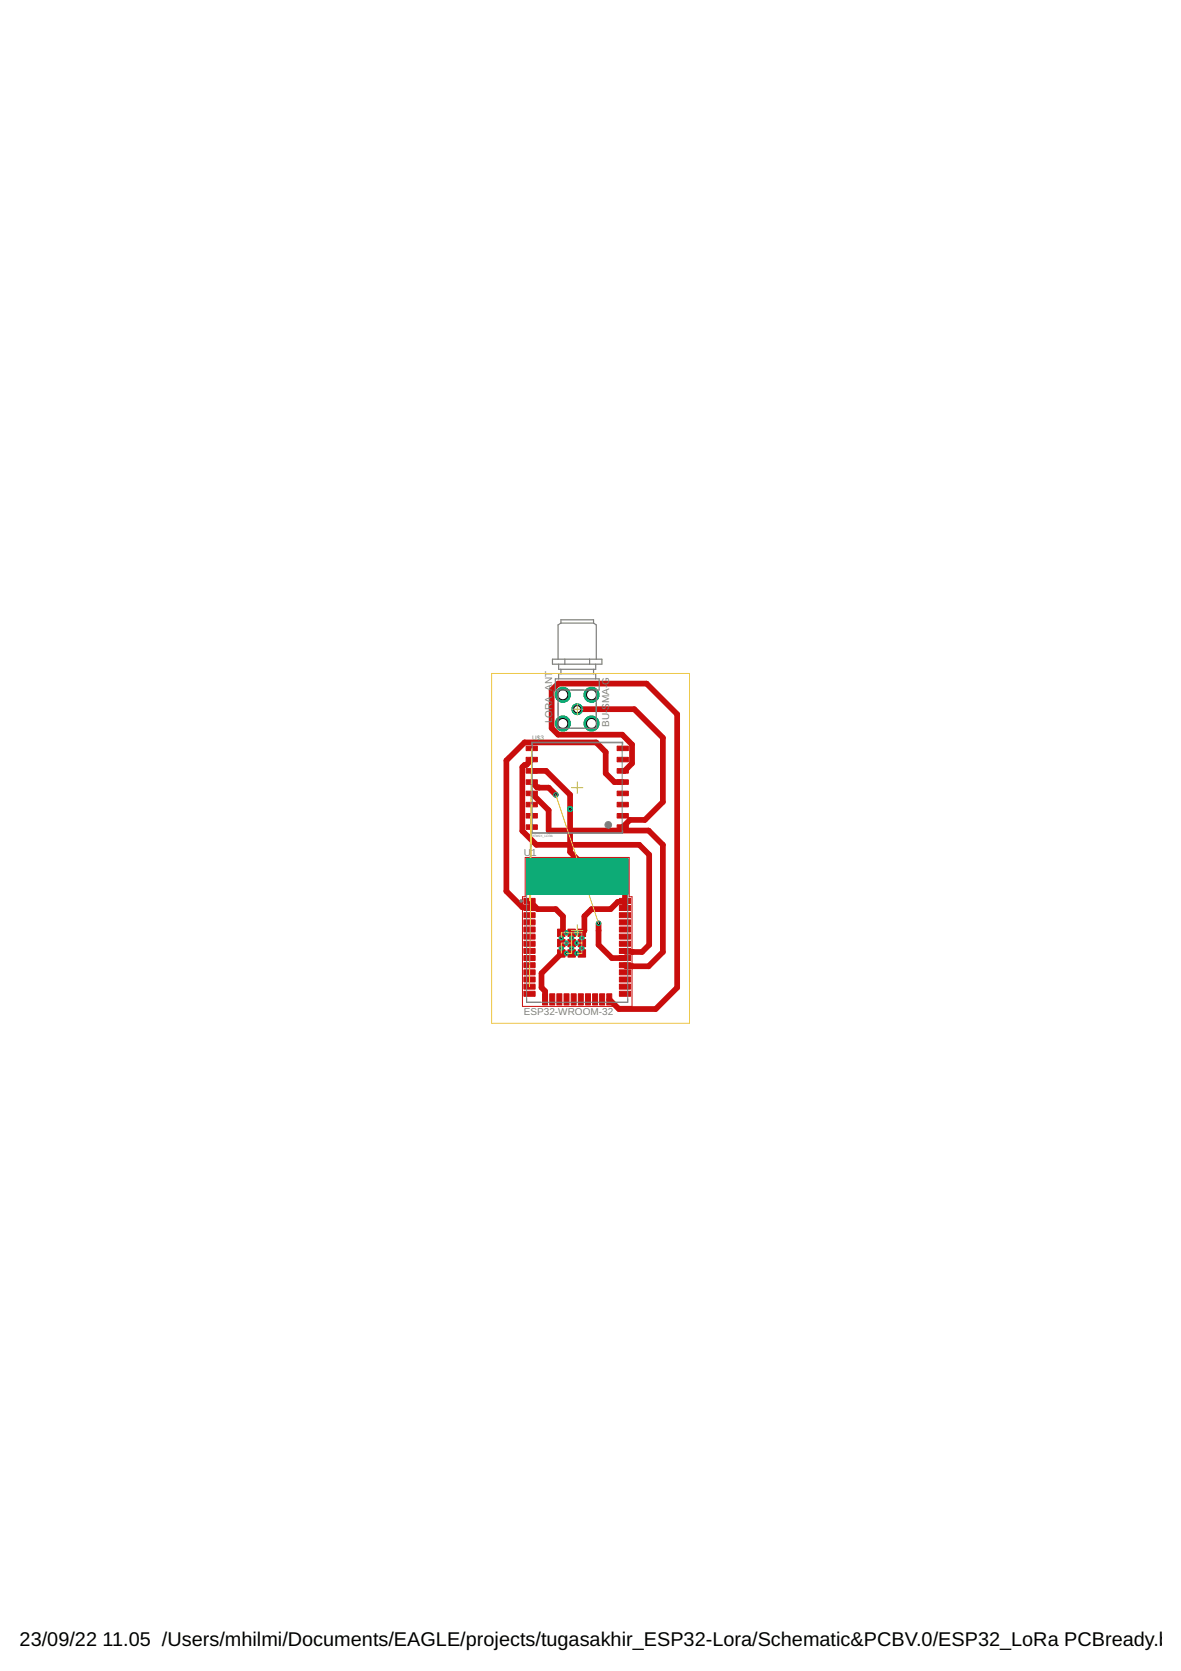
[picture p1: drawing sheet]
<svg xmlns="http://www.w3.org/2000/svg" width="210mm" height="297mm" viewBox="0 0 210 297" stroke-linecap="round" stroke-linejoin="round" font-family="sans-serif">
<defs><g id="words">
<g font-size="3.5">
<text x="3.5" y="292.5">23/09/22</text>
<text x="18.2" y="292.5">11.05 /Users/mhilmi/Documents/EAGLE/projects/tugasakhir_ESP32-Lora/Schematic&amp;PCBV.0/ESP32_LoRa PCBready.brd</text>
</g>
<g font-size="1.8" fill="#808080">
<text x="98.2" y="128.6" transform="rotate(-90 98.2 128.6)">LORA_ANT</text>
<text x="108.3" y="129.2" transform="rotate(-90 108.3 129.2)">BU-SMA-G</text>
<text x="93.1" y="152.2">U1</text>
<text x="93.1" y="180.4">ESP32-WROOM-32</text>
</g>
<text font-size="1.1" fill="#808080" x="94.6" y="131.5">U$3</text>
<text font-size=".6" fill="#808080" x="94.5" y="148.7">RFM9X_LORA</text>
</g></defs>
<path d="M93.6 152.7h18v6.3h-18z" fill="#0696d7" stroke="#0696d7" stroke-width=".18"/>
<circle cx="102.6" cy="126.1" r=".95" fill="#0dab76" stroke="#0dab76" stroke-width=".18"/>
<circle cx="102.6" cy="126.1" r=".64" fill="#fff" stroke="#000" stroke-width=".18"/>
<circle cx="100" cy="128.6" r="1.33" fill="#0dab76" stroke="#0dab76" stroke-width=".18"/>
<circle cx="100" cy="128.6" r=".89" fill="#fff" stroke="#000" stroke-width=".18"/>
<circle cx="100" cy="123.5" r="1.33" fill="#0dab76" stroke="#0dab76" stroke-width=".18"/>
<circle cx="100" cy="123.5" r=".89" fill="#fff" stroke="#000" stroke-width=".18"/>
<circle cx="105.1" cy="123.5" r="1.33" fill="#0dab76" stroke="#0dab76" stroke-width=".18"/>
<circle cx="105.1" cy="123.5" r=".89" fill="#fff" stroke="#000" stroke-width=".18"/>
<circle cx="105.1" cy="128.6" r="1.33" fill="#0dab76" stroke="#0dab76" stroke-width=".18"/>
<circle cx="105.1" cy="128.6" r=".89" fill="#fff" stroke="#000" stroke-width=".18"/>
<circle cx="100.7" cy="165.8" r=".36" fill="#0dab76" stroke="#0dab76" stroke-width=".18"/>
<circle cx="100.7" cy="165.8" r=".11" fill="#fff" stroke="#000" stroke-width=".18"/>
<circle cx="102.5" cy="165.8" r=".36" fill="#0dab76" stroke="#0dab76" stroke-width=".18"/>
<circle cx="102.5" cy="165.8" r=".11" fill="#fff" stroke="#000" stroke-width=".18"/>
<circle cx="99.8" cy="166.7" r=".36" fill="#0dab76" stroke="#0dab76" stroke-width=".18"/>
<circle cx="99.8" cy="166.7" r=".11" fill="#fff" stroke="#000" stroke-width=".18"/>
<circle cx="101.6" cy="166.7" r=".36" fill="#0dab76" stroke="#0dab76" stroke-width=".18"/>
<circle cx="101.6" cy="166.7" r=".11" fill="#fff" stroke="#000" stroke-width=".18"/>
<circle cx="103.4" cy="166.7" r=".36" fill="#0dab76" stroke="#0dab76" stroke-width=".18"/>
<circle cx="103.4" cy="166.7" r=".11" fill="#fff" stroke="#000" stroke-width=".18"/>
<circle cx="100.7" cy="167.6" r=".36" fill="#0dab76" stroke="#0dab76" stroke-width=".18"/>
<circle cx="100.7" cy="167.6" r=".11" fill="#fff" stroke="#000" stroke-width=".18"/>
<circle cx="102.5" cy="167.6" r=".36" fill="#0dab76" stroke="#0dab76" stroke-width=".18"/>
<circle cx="102.5" cy="167.6" r=".11" fill="#fff" stroke="#000" stroke-width=".18"/>
<circle cx="99.8" cy="168.6" r=".36" fill="#0dab76" stroke="#0dab76" stroke-width=".18"/>
<circle cx="99.8" cy="168.6" r=".11" fill="#fff" stroke="#000" stroke-width=".18"/>
<circle cx="101.6" cy="168.6" r=".36" fill="#0dab76" stroke="#0dab76" stroke-width=".18"/>
<circle cx="101.6" cy="168.6" r=".11" fill="#fff" stroke="#000" stroke-width=".18"/>
<circle cx="103.4" cy="168.6" r=".36" fill="#0dab76" stroke="#0dab76" stroke-width=".18"/>
<circle cx="103.4" cy="168.6" r=".11" fill="#fff" stroke="#000" stroke-width=".18"/>
<circle cx="100.7" cy="169.5" r=".36" fill="#0dab76" stroke="#0dab76" stroke-width=".18"/>
<circle cx="100.7" cy="169.5" r=".11" fill="#fff" stroke="#000" stroke-width=".18"/>
<circle cx="102.5" cy="169.5" r=".36" fill="#0dab76" stroke="#0dab76" stroke-width=".18"/>
<circle cx="102.5" cy="169.5" r=".11" fill="#fff" stroke="#000" stroke-width=".18"/>
<circle cx="98.8" cy="141.3" r=".38" fill="#0dab76" stroke="#0dab76" stroke-width=".18"/>
<circle cx="98.8" cy="141.3" r=".17" fill="#fff" stroke="#000" stroke-width=".18"/>
<circle cx="106.4" cy="164.1" r=".38" fill="#0dab76" stroke="#0dab76" stroke-width=".18"/>
<circle cx="106.4" cy="164.1" r=".17" fill="#fff" stroke="#000" stroke-width=".18"/>
<circle cx="101.3" cy="143.8" r=".38" fill="#0dab76" stroke="#0dab76" stroke-width=".18"/>
<circle cx="101.3" cy="143.8" r=".17" fill="#fff" stroke="#000" stroke-width=".18"/>
<circle cx="101.3" cy="143.8" r=".38" fill="#0dab76" stroke="#0dab76" stroke-width=".18"/>
<circle cx="101.3" cy="143.8" r=".17" fill="#fff" stroke="#000" stroke-width=".18"/>
<circle cx="101.3" cy="143.8" r=".38" fill="#0dab76" stroke="#0dab76" stroke-width=".18"/>
<circle cx="101.3" cy="143.8" r=".17" fill="#fff" stroke="#000" stroke-width=".18"/>
<circle cx="101.3" cy="143.8" r=".38" fill="#0dab76" stroke="#0dab76" stroke-width=".18"/>
<circle cx="101.3" cy="143.8" r=".17" fill="#fff" stroke="#000" stroke-width=".18"/>
<circle cx="101.3" cy="143.8" r=".38" fill="#0dab76" stroke="#0dab76" stroke-width=".18"/>
<circle cx="101.3" cy="143.8" r=".17" fill="#fff" stroke="#000" stroke-width=".18"/>
<circle cx="101.3" cy="143.8" r=".38" fill="#0dab76" stroke="#0dab76" stroke-width=".18"/>
<circle cx="101.3" cy="143.8" r=".17" fill="#fff" stroke="#000" stroke-width=".18"/>
<circle cx="101.3" cy="143.8" r=".38" fill="#0dab76" stroke="#0dab76" stroke-width=".18"/>
<circle cx="101.3" cy="143.8" r=".17" fill="#fff" stroke="#000" stroke-width=".18"/>
<circle cx="101.3" cy="143.8" r=".38" fill="#0dab76" stroke="#0dab76" stroke-width=".18"/>
<circle cx="101.3" cy="143.8" r=".17" fill="#fff" stroke="#000" stroke-width=".18"/>
<circle cx="101.3" cy="143.8" r=".38" fill="#0dab76" stroke="#0dab76" stroke-width=".18"/>
<circle cx="101.3" cy="143.8" r=".17" fill="#fff" stroke="#000" stroke-width=".18"/>
<circle cx="101.3" cy="143.8" r=".38" fill="#0dab76" stroke="#0dab76" stroke-width=".18"/>
<circle cx="101.3" cy="143.8" r=".17" fill="#fff" stroke="#000" stroke-width=".18"/>
<circle cx="101.3" cy="143.8" r=".38" fill="#0dab76" stroke="#0dab76" stroke-width=".18"/>
<circle cx="101.3" cy="143.8" r=".17" fill="#fff" stroke="#000" stroke-width=".18"/>
<circle cx="101.3" cy="143.8" r=".38" fill="#0dab76" stroke="#0dab76" stroke-width=".18"/>
<circle cx="101.3" cy="143.8" r=".17" fill="#fff" stroke="#000" stroke-width=".18"/>
<circle cx="101.3" cy="143.8" r=".38" fill="#0dab76" stroke="#0dab76" stroke-width=".18"/>
<circle cx="101.3" cy="143.8" r=".17" fill="#fff" stroke="#000" stroke-width=".18"/>
<circle cx="101.3" cy="143.8" r=".38" fill="#0dab76" stroke="#0dab76" stroke-width=".18"/>
<circle cx="101.3" cy="143.8" r=".17" fill="#fff" stroke="#000" stroke-width=".18"/>
<circle cx="101.3" cy="143.8" r=".38" fill="#0dab76" stroke="#0dab76" stroke-width=".18"/>
<circle cx="101.3" cy="143.8" r=".17" fill="#fff" stroke="#000" stroke-width=".18"/>
<circle cx="101.3" cy="143.8" r=".38" fill="#0dab76" stroke="#0dab76" stroke-width=".18"/>
<circle cx="101.3" cy="143.8" r=".17" fill="#fff" stroke="#000" stroke-width=".18"/>
<circle cx="101.3" cy="143.8" r=".38" fill="#0dab76" stroke="#0dab76" stroke-width=".18"/>
<circle cx="101.3" cy="143.8" r=".17" fill="#fff" stroke="#000" stroke-width=".18"/>
<circle cx="101.3" cy="143.8" r=".38" fill="#0dab76" stroke="#0dab76" stroke-width=".18"/>
<circle cx="101.3" cy="143.8" r=".17" fill="#fff" stroke="#000" stroke-width=".18"/>
<circle cx="101.3" cy="143.8" r=".38" fill="#0dab76" stroke="#0dab76" stroke-width=".18"/>
<circle cx="101.3" cy="143.8" r=".17" fill="#fff" stroke="#000" stroke-width=".18"/>
<circle cx="101.3" cy="143.8" r=".38" fill="#0dab76" stroke="#0dab76" stroke-width=".18"/>
<circle cx="101.3" cy="143.8" r=".17" fill="#fff" stroke="#000" stroke-width=".18"/>
<circle cx="101.3" cy="143.8" r=".38" fill="#0dab76" stroke="#0dab76" stroke-width=".18"/>
<circle cx="101.3" cy="143.8" r=".17" fill="#fff" stroke="#000" stroke-width=".18"/>
<g fill="#c90d0c" stroke="#c90d0c" stroke-width=".18">
<path d="M109.7 146.6h2v.8h-2z"/>
<path d="M109.7 144.6h2v.8h-2z"/>
<path d="M109.7 142.6h2v.8h-2z"/>
<path d="M109.7 140.6h2v.8h-2z"/>
<path d="M109.7 138.6h2v.8h-2z"/>
<path d="M109.7 136.6h2v.8h-2z"/>
<path d="M109.7 134.6h2v.8h-2z"/>
<path d="M109.7 132.6h2v.8h-2z"/>
<path d="M93.5 132.6h2v.8h-2z"/>
<path d="M93.5 134.6h2v.8h-2z"/>
<path d="M93.5 136.6h2v.8h-2z"/>
<path d="M93.5 138.6h2v.8h-2z"/>
<path d="M93.5 140.6h2v.8h-2z"/>
<path d="M93.5 142.6h2v.8h-2z"/>
<path d="M93.5 144.6h2v.8h-2z"/>
<path d="M93.5 146.6h2v.8h-2z"/>
<path d="M93.1 159.7h2v.9h-2z"/>
<path d="M93.1 161h2v.9h-2z"/>
<path d="M93.1 162.2h2v.9h-2z"/>
<path d="M93.1 163.5h2v.9h-2z"/>
<path d="M93.1 164.8h2v.9h-2z"/>
<path d="M93.1 166.1h2v.8h-2z"/>
<path d="M93.1 167.3h2v.9h-2z"/>
<path d="M93.1 168.6h2v.9h-2z"/>
<path d="M93.1 169.9h2v.9h-2z"/>
<path d="M93.1 171.1h2v.9h-2z"/>
<path d="M93.1 172.4h2v.9h-2z"/>
<path d="M93.1 173.7h2v.9h-2z"/>
<path d="M93.1 174.9h2v.9h-2z"/>
<path d="M93.1 176.2h2v.9h-2z"/>
<path d="M96.4 176.7h.9v1.9h-.9z"/>
<path d="M97.7 176.7h.9v1.9h-.9z"/>
<path d="M99 176.7h.9v1.9h-.9z"/>
<path d="M100.2 176.7h.9v1.9h-.9z"/>
<path d="M101.5 176.7h.9v1.9h-.9z"/>
<path d="M102.8 176.7h.9v1.9h-.9z"/>
<path d="M104.1 176.7h.8v1.9h-.8z"/>
<path d="M105.3 176.7h.9v1.9h-.9z"/>
<path d="M106.6 176.7h.9v1.9h-.9z"/>
<path d="M107.8 176.7h.9v1.9h-.9z"/>
<path d="M110.1 176.2h2v.9h-2z"/>
<path d="M110.1 174.9h2v.9h-2z"/>
<path d="M110.1 173.7h2v.9h-2z"/>
<path d="M110.1 172.4h2v.9h-2z"/>
<path d="M110.1 171.1h2v.9h-2z"/>
<path d="M110.1 169.9h2v.9h-2z"/>
<path d="M110.1 168.6h2v.9h-2z"/>
<path d="M110.1 167.3h2v.9h-2z"/>
<path d="M110.1 166.1h2v.8h-2z"/>
<path d="M110.1 164.8h2v.9h-2z"/>
<path d="M110.1 163.5h2v.9h-2z"/>
<path d="M110.1 162.2h2v.9h-2z"/>
<path d="M110.1 161h2v.9h-2z"/>
<path d="M110.1 159.7h2v.9h-2z"/>
<path d="M99.1 165.2h1.3v1.3h-1.3z"/>
<path d="M100.9 165.2h1.4v1.3h-1.4z"/>
<path d="M102.8 165.2h1.3v1.3h-1.3z"/>
<path d="M99.1 167h1.3v1.3h-1.3z"/>
<path d="M100.9 167h1.4v1.3h-1.4z"/>
<path d="M102.8 167h1.3v1.3h-1.3z"/>
<path d="M99.1 168.8h1.3v1.3h-1.3z"/>
<path d="M100.9 168.8h1.4v1.3h-1.4z"/>
<path d="M102.8 168.8h1.3v1.3h-1.3z"/>
</g>
<path d="M94.5 137h2.5l4.3 4.3v10.1l2.6 2.6h5l2.2 2.1v5.3M94.5 139l.9 1h2.1l1.3 1.3M94.5 135l-.9 1h-.4l-.4 .4v11.3l2.5 2.5h18.3l1.8 1.7v16.1l-1.3 1.2h-2.9l-.1-.2M102.6 126.1h10.1l5.1 5v11.5l-3.2 3.2h-2.6l-1.3 1.2M110.7 137h.3l1.3-1.3v-3.3l-1.7-1.8h-11.4l-1.2-1.2v-6.7l1.2-1.2h15.7l5.5 5.5v48.6l-3.9 3.8h-6.5l-1.7-1.7M110.7 139h-1.5l-1.5-1.5v-3.8l-1.7-1.7h-12.8l-3.2 3.2v23.2l2.8 2.9h1.1l.2 .1M94.5 141l3 3v3.6h17.8l2.5 2.6v19l-2.5 2.6-4.1-.1-.1-.1M94.1 160.1l1.4 1.5h3.3l1.3 1.3v2.6l-.3 .3M100.7 169.5h-.9l-3.6 3.5v2.6l.7 .6v1.5M103.4 165.8h.1M106.4 164.1v3.9l2.4 2.3h2.3M111.1 160.1l-.2 .2h-1.1l-1.3 1.3h-3.4l-1.2 1.3v2.5l-.4 .4" fill="none" stroke="#c90d0c" stroke-width="1"/>
<circle cx="102.6" cy="126.1" r=".95" fill="#0dab76" stroke="#0dab76" stroke-width=".18"/>
<circle cx="102.6" cy="126.1" r=".64" fill="#fff" stroke="#000" stroke-width=".18"/>
<circle cx="100" cy="128.6" r="1.33" fill="#0dab76" stroke="#0dab76" stroke-width=".18"/>
<circle cx="100" cy="128.6" r=".89" fill="#fff" stroke="#000" stroke-width=".18"/>
<circle cx="100" cy="123.5" r="1.33" fill="#0dab76" stroke="#0dab76" stroke-width=".18"/>
<circle cx="100" cy="123.5" r=".89" fill="#fff" stroke="#000" stroke-width=".18"/>
<circle cx="105.1" cy="123.5" r="1.33" fill="#0dab76" stroke="#0dab76" stroke-width=".18"/>
<circle cx="105.1" cy="123.5" r=".89" fill="#fff" stroke="#000" stroke-width=".18"/>
<circle cx="105.1" cy="128.6" r="1.33" fill="#0dab76" stroke="#0dab76" stroke-width=".18"/>
<circle cx="105.1" cy="128.6" r=".89" fill="#fff" stroke="#000" stroke-width=".18"/>
<circle cx="100.7" cy="165.8" r=".36" fill="#0dab76" stroke="#0dab76" stroke-width=".18"/>
<circle cx="100.7" cy="165.8" r=".11" fill="#fff" stroke="#000" stroke-width=".18"/>
<circle cx="102.5" cy="165.8" r=".36" fill="#0dab76" stroke="#0dab76" stroke-width=".18"/>
<circle cx="102.5" cy="165.8" r=".11" fill="#fff" stroke="#000" stroke-width=".18"/>
<circle cx="99.8" cy="166.7" r=".36" fill="#0dab76" stroke="#0dab76" stroke-width=".18"/>
<circle cx="99.8" cy="166.7" r=".11" fill="#fff" stroke="#000" stroke-width=".18"/>
<circle cx="101.6" cy="166.7" r=".36" fill="#0dab76" stroke="#0dab76" stroke-width=".18"/>
<circle cx="101.6" cy="166.7" r=".11" fill="#fff" stroke="#000" stroke-width=".18"/>
<circle cx="103.4" cy="166.7" r=".36" fill="#0dab76" stroke="#0dab76" stroke-width=".18"/>
<circle cx="103.4" cy="166.7" r=".11" fill="#fff" stroke="#000" stroke-width=".18"/>
<circle cx="100.7" cy="167.6" r=".36" fill="#0dab76" stroke="#0dab76" stroke-width=".18"/>
<circle cx="100.7" cy="167.6" r=".11" fill="#fff" stroke="#000" stroke-width=".18"/>
<circle cx="102.5" cy="167.6" r=".36" fill="#0dab76" stroke="#0dab76" stroke-width=".18"/>
<circle cx="102.5" cy="167.6" r=".11" fill="#fff" stroke="#000" stroke-width=".18"/>
<circle cx="99.8" cy="168.6" r=".36" fill="#0dab76" stroke="#0dab76" stroke-width=".18"/>
<circle cx="99.8" cy="168.6" r=".11" fill="#fff" stroke="#000" stroke-width=".18"/>
<circle cx="101.6" cy="168.6" r=".36" fill="#0dab76" stroke="#0dab76" stroke-width=".18"/>
<circle cx="101.6" cy="168.6" r=".11" fill="#fff" stroke="#000" stroke-width=".18"/>
<circle cx="103.4" cy="168.6" r=".36" fill="#0dab76" stroke="#0dab76" stroke-width=".18"/>
<circle cx="103.4" cy="168.6" r=".11" fill="#fff" stroke="#000" stroke-width=".18"/>
<circle cx="100.7" cy="169.5" r=".36" fill="#0dab76" stroke="#0dab76" stroke-width=".18"/>
<circle cx="100.7" cy="169.5" r=".11" fill="#fff" stroke="#000" stroke-width=".18"/>
<circle cx="102.5" cy="169.5" r=".36" fill="#0dab76" stroke="#0dab76" stroke-width=".18"/>
<circle cx="102.5" cy="169.5" r=".11" fill="#fff" stroke="#000" stroke-width=".18"/>
<circle cx="98.8" cy="141.3" r=".38" fill="#0dab76" stroke="#0dab76" stroke-width=".18"/>
<circle cx="98.8" cy="141.3" r=".17" fill="#fff" stroke="#000" stroke-width=".18"/>
<circle cx="106.4" cy="164.1" r=".38" fill="#0dab76" stroke="#0dab76" stroke-width=".18"/>
<circle cx="106.4" cy="164.1" r=".17" fill="#fff" stroke="#000" stroke-width=".18"/>
<circle cx="101.3" cy="143.8" r=".38" fill="#0dab76" stroke="#0dab76" stroke-width=".18"/>
<circle cx="101.3" cy="143.8" r=".17" fill="#fff" stroke="#000" stroke-width=".18"/>
<circle cx="101.3" cy="143.8" r=".38" fill="#0dab76" stroke="#0dab76" stroke-width=".18"/>
<circle cx="101.3" cy="143.8" r=".17" fill="#fff" stroke="#000" stroke-width=".18"/>
<circle cx="101.3" cy="143.8" r=".38" fill="#0dab76" stroke="#0dab76" stroke-width=".18"/>
<circle cx="101.3" cy="143.8" r=".17" fill="#fff" stroke="#000" stroke-width=".18"/>
<circle cx="101.3" cy="143.8" r=".38" fill="#0dab76" stroke="#0dab76" stroke-width=".18"/>
<circle cx="101.3" cy="143.8" r=".17" fill="#fff" stroke="#000" stroke-width=".18"/>
<circle cx="101.3" cy="143.8" r=".38" fill="#0dab76" stroke="#0dab76" stroke-width=".18"/>
<circle cx="101.3" cy="143.8" r=".17" fill="#fff" stroke="#000" stroke-width=".18"/>
<circle cx="101.3" cy="143.8" r=".38" fill="#0dab76" stroke="#0dab76" stroke-width=".18"/>
<circle cx="101.3" cy="143.8" r=".17" fill="#fff" stroke="#000" stroke-width=".18"/>
<circle cx="101.3" cy="143.8" r=".38" fill="#0dab76" stroke="#0dab76" stroke-width=".18"/>
<circle cx="101.3" cy="143.8" r=".17" fill="#fff" stroke="#000" stroke-width=".18"/>
<circle cx="101.3" cy="143.8" r=".38" fill="#0dab76" stroke="#0dab76" stroke-width=".18"/>
<circle cx="101.3" cy="143.8" r=".17" fill="#fff" stroke="#000" stroke-width=".18"/>
<circle cx="101.3" cy="143.8" r=".38" fill="#0dab76" stroke="#0dab76" stroke-width=".18"/>
<circle cx="101.3" cy="143.8" r=".17" fill="#fff" stroke="#000" stroke-width=".18"/>
<circle cx="101.3" cy="143.8" r=".38" fill="#0dab76" stroke="#0dab76" stroke-width=".18"/>
<circle cx="101.3" cy="143.8" r=".17" fill="#fff" stroke="#000" stroke-width=".18"/>
<circle cx="101.3" cy="143.8" r=".38" fill="#0dab76" stroke="#0dab76" stroke-width=".18"/>
<circle cx="101.3" cy="143.8" r=".17" fill="#fff" stroke="#000" stroke-width=".18"/>
<circle cx="101.3" cy="143.8" r=".38" fill="#0dab76" stroke="#0dab76" stroke-width=".18"/>
<circle cx="101.3" cy="143.8" r=".17" fill="#fff" stroke="#000" stroke-width=".18"/>
<circle cx="101.3" cy="143.8" r=".38" fill="#0dab76" stroke="#0dab76" stroke-width=".18"/>
<circle cx="101.3" cy="143.8" r=".17" fill="#fff" stroke="#000" stroke-width=".18"/>
<circle cx="101.3" cy="143.8" r=".38" fill="#0dab76" stroke="#0dab76" stroke-width=".18"/>
<circle cx="101.3" cy="143.8" r=".17" fill="#fff" stroke="#000" stroke-width=".18"/>
<circle cx="101.3" cy="143.8" r=".38" fill="#0dab76" stroke="#0dab76" stroke-width=".18"/>
<circle cx="101.3" cy="143.8" r=".17" fill="#fff" stroke="#000" stroke-width=".18"/>
<circle cx="101.3" cy="143.8" r=".38" fill="#0dab76" stroke="#0dab76" stroke-width=".18"/>
<circle cx="101.3" cy="143.8" r=".17" fill="#fff" stroke="#000" stroke-width=".18"/>
<circle cx="101.3" cy="143.8" r=".38" fill="#0dab76" stroke="#0dab76" stroke-width=".18"/>
<circle cx="101.3" cy="143.8" r=".17" fill="#fff" stroke="#000" stroke-width=".18"/>
<circle cx="101.3" cy="143.8" r=".38" fill="#0dab76" stroke="#0dab76" stroke-width=".18"/>
<circle cx="101.3" cy="143.8" r=".17" fill="#fff" stroke="#000" stroke-width=".18"/>
<circle cx="101.3" cy="143.8" r=".38" fill="#0dab76" stroke="#0dab76" stroke-width=".18"/>
<circle cx="101.3" cy="143.8" r=".17" fill="#fff" stroke="#000" stroke-width=".18"/>
<circle cx="101.3" cy="143.8" r=".38" fill="#0dab76" stroke="#0dab76" stroke-width=".18"/>
<circle cx="101.3" cy="143.8" r=".17" fill="#fff" stroke="#000" stroke-width=".18"/>
<circle cx="101.3" cy="143.8" r=".38" fill="#0dab76" stroke="#0dab76" stroke-width=".18"/>
<circle cx="101.3" cy="143.8" r=".17" fill="#fff" stroke="#000" stroke-width=".18"/>
<path d="M93.6 152.7h18v6.3h-18z" fill="#c90d0c" stroke="#c90d0c" stroke-width=".18"/>
<path d="M93.3 152.4h18.5v7h.5v19.5h-19.4v-19.5h.4z" fill="none" stroke="#c90d0c" stroke-width=".18"/>
<g fill="none" stroke="#808080" stroke-width=".21">
<path d="M98.2 117.2h8.8v.9h-8.8zM99.3 118.1v.9h6.6v-.9M99.7 110.8l-.5 .3v6.1M99.7 110.8v-.6h5.8v.6M99.7 119v.8M99.7 110.8h5.8M100.4 117.2v.9M104.8 117.2v.9M105.5 110.8l.5 .3v6.1M105.5 119v.8M98.7 120.7h7.8v2h-7.8zM99.2 122.7v6.8h6.8v-6.8"/>
<path d="M99.3 120.7v-.9h6.6v.9"/>
</g>
<g fill="#808080" stroke="#808080" stroke-width=".18">
<path d="M92.5 160h.3v.3h-.3z" fill-rule="evenodd"/>
<path d="M92.5 160h.3v.3h-.3z" fill-rule="evenodd"/>
<circle cx="108.1" cy="146.6" r=".61"/>
</g>
<path d="M94.5 132.3v-.4h16.2v.4M94.6 132h16v16h-16zM93.6 152.7h18v25.5h-18zM93.6 159h18M94.5 147.7v.4h16.2v-.4" fill="none" stroke="#808080" stroke-width=".18"/>
<path d="M101.6 126.1h2M102.6 125.1v2M102.6 139v2M101.6 140h2M101.6 165.4h2M102.6 164.4v2" fill="none" stroke="#afd134" stroke-width=".18"/>
<path d="M94.5 133l-.4 27.1M94.5 143l-.4 32.4M98.8 141.3l7.6 22.8M99.8 166.7v-.9h3.6v3.7h-.9M101.6 165.8v3.7h-.9M101.6 167.6h-1.8v1.9M102.5 167.6h.9" fill="none" stroke="#c8c832" stroke-width=".18"/>
<path d="M87.4 119.7h35.2v62.2h-35.2z" fill="none" stroke="#eec643" stroke-width=".18"/>
<path d="M93.6 152.7h18v6.3h-18z" fill="#0dab76" stroke="#0dab76" stroke-width=".18"/>
<use href="#words"/>
</svg>
